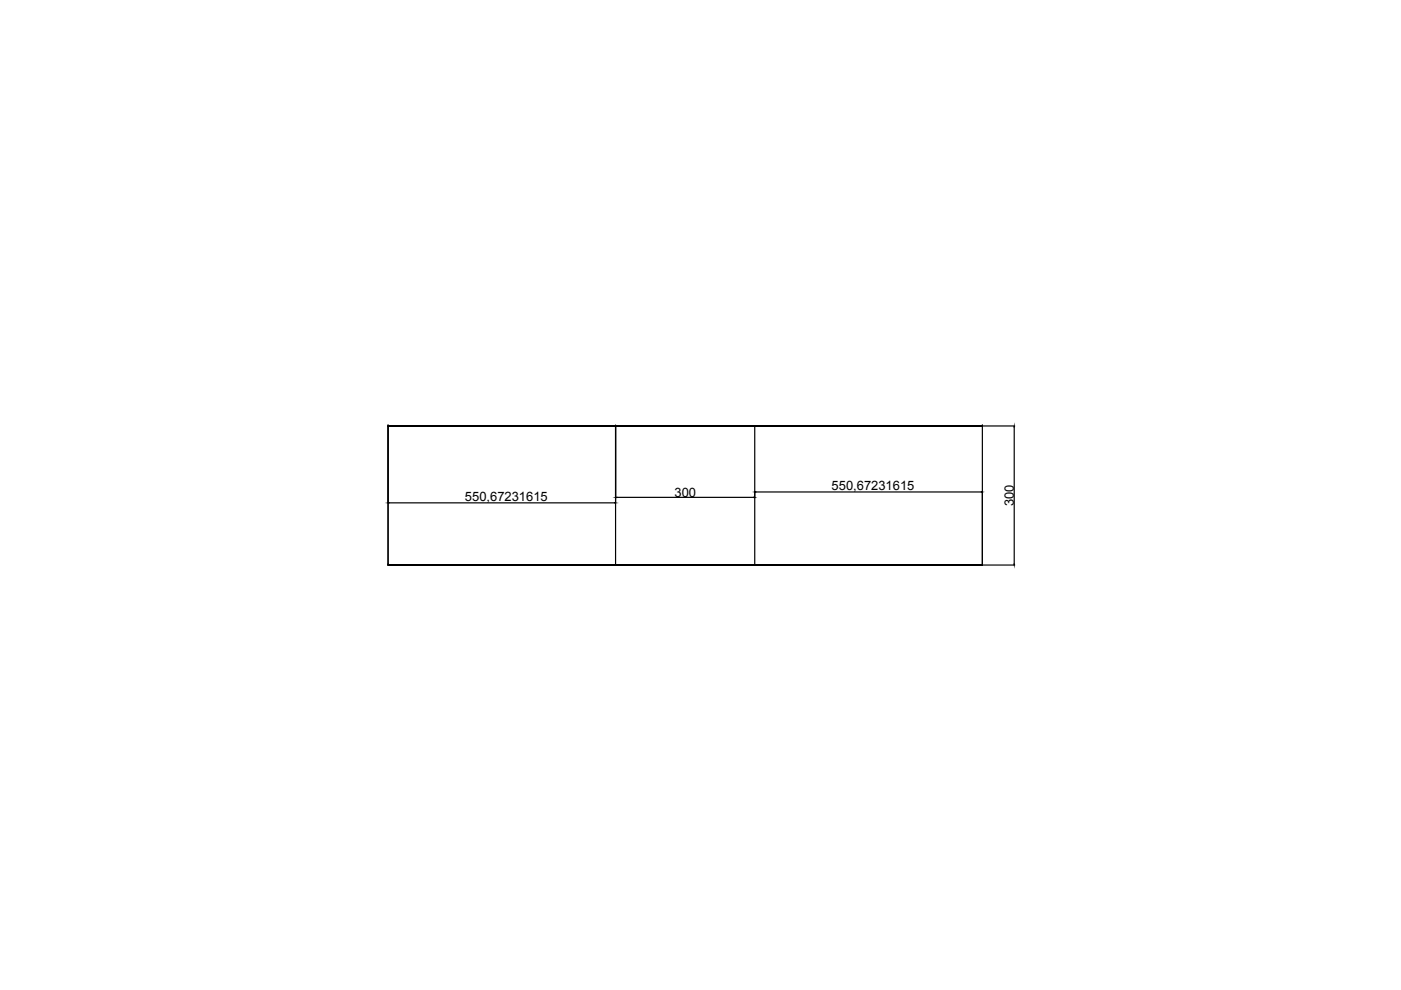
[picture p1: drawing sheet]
<svg xmlns="http://www.w3.org/2000/svg" width="297mm" height="210mm" viewBox="0 0 297 210" stroke-linecap="round" stroke-linejoin="round" font-family="sans-serif">
<defs><g id="words">
<g font-size="2.7">
<text x="98.6" y="106.2">550,67231615</text>
<text x="143" y="105.4">300</text>
<text x="176.3" y="103.8">550,67231615</text>
<text x="214.9" y="107.3" transform="rotate(-90 214.9 107.3)">300</text>
</g>
</g></defs>
<!-- layer: 0 -->
<g fill="none" stroke="#000" stroke-width=".25">
<path d="M82.3 90.3h126v29.5h-126zM82.3 90.3h48.2v29.5h-48.2zM82.3 90.3h.1M82.3 90.3h126zM82.3 90.4v16.3M130.5 90.3h.1M130.5 90.4v16.3M160 90.4v29.4M208.3 90.3h.1M208.3 90.3h6.8M215 90.6v29M82.3 119.8h.1"/>
<path d="M82.3 119.8h126zM82.5 106.6h47.8M130.5 119.8h.1M130.5 119.8h29.5M130.8 105.5h29M160.3 104.3h47.8M208.3 119.8h.1M208.3 104.2v15.6M208.3 119.8h6.8"/>
</g>
<path d="M215 90.3v.3zM82.3 106.6h.2zM130.3 106.6h.2zM130.5 105.5l.3-.1zM159.8 105.4l.2 .1zM160 104.3l.3 .1zM208.1 104.3h.2zM215 119.6v.2z" fill="#000" stroke="#000" stroke-width=".21"/>
<use href="#words"/>
</svg>
